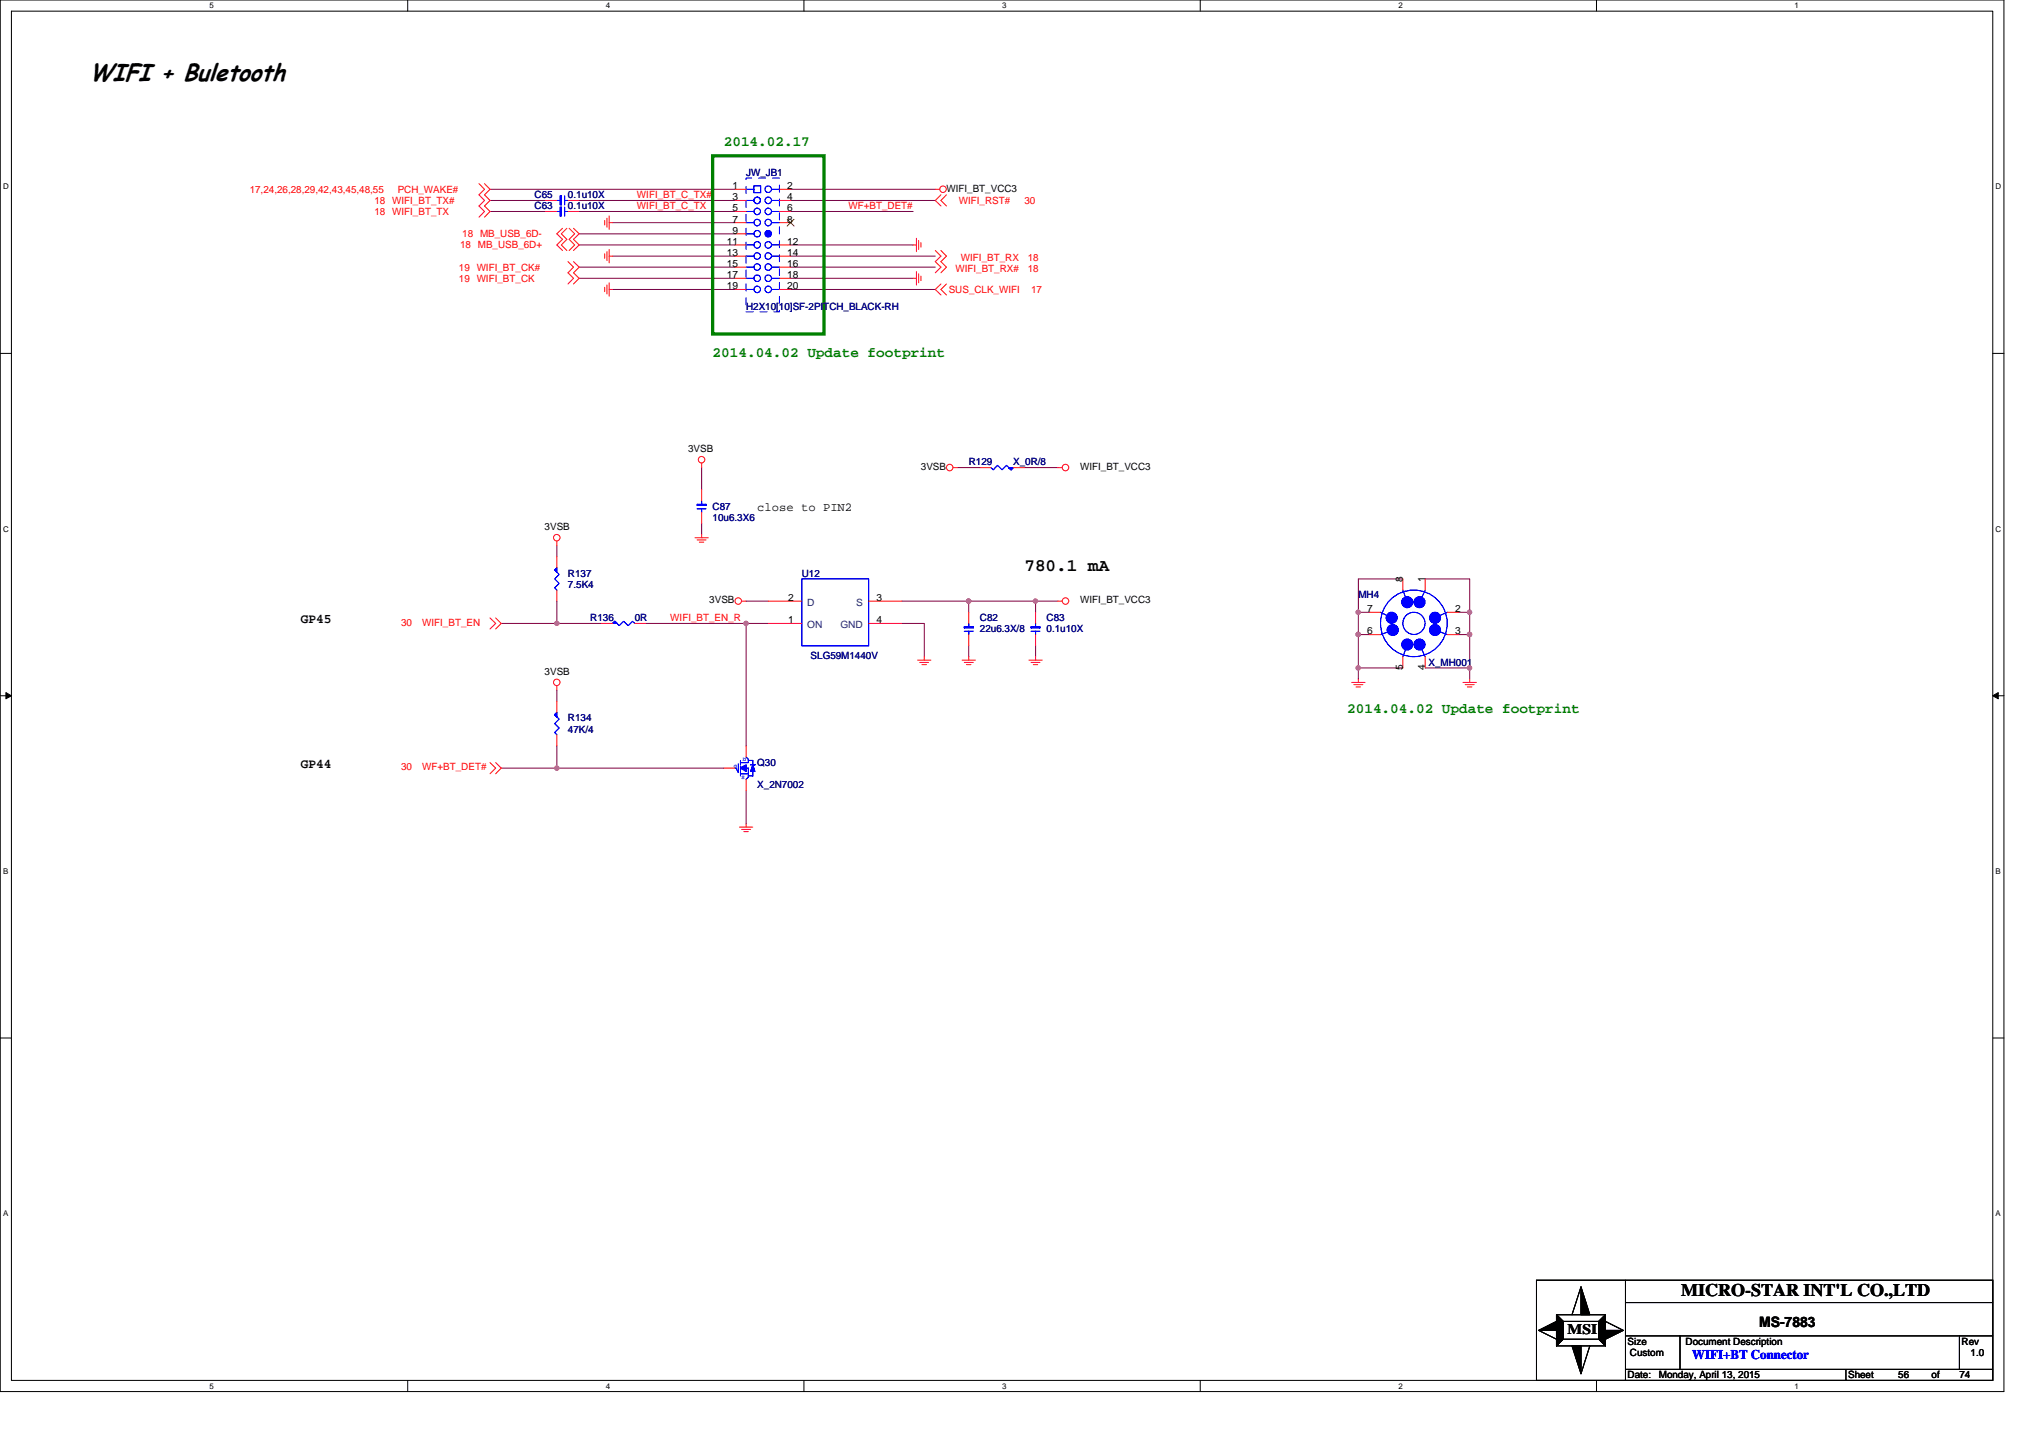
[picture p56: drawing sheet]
<svg xmlns="http://www.w3.org/2000/svg" width="297mm" height="210mm" viewBox="0 0 297 210" stroke-linecap="round" stroke-linejoin="round" font-family="sans-serif">
<defs><g id="words">
<text font-size="3.6" x="13.1" y="11.9">WIFI + Buletooth</text>
<g font-size="2.6">
<text x="149.6" y="83.4">780.1 mA</text>
<text x="245.5" y="189.3">MICRO-STAR INT'L CO.,LTD</text>
</g>
<g font-size="2.1" fill="#008000">
<text x="105.7" y="21.3">2014.02.17</text>
<text x="104.1" y="52.2">2014.04.02 Update footprint</text>
<text x="196.7" y="104.2">2014.04.02 Update footprint</text>
</g>
<g font-size="2.1">
<text x="228.9" y="194.9">MSI</text>
<text x="256.9" y="193.8">MS-7883</text>
</g>
<g font-size="1.9">
<text x="43.9" y="91">GP45</text>
<text x="43.9" y="112.2">GP44</text>
</g>
<text font-size="1.9" fill="#00f" x="247.1" y="198.5">WIFI+BT Connector</text>
<text font-size="1.8" x="110.6" y="74.5">close to PIN2</text>
<g font-size="1.5" fill="#f00">
<text x="36.5" y="28.1">17,24,26,28,29,42,43,45,48,55</text>
<text x="54.7" y="29.8">18 WIFI_BT_TX#</text>
<text x="58.1" y="28.1">PCH_WAKE#</text>
<text x="93" y="29">WIFI_BT_C_TX#</text>
<text x="140" y="29.8">WIFI_RST#</text>
<text x="149.6" y="29.8">30</text>
<text x="54.7" y="31.4">18 WIFI_BT_TX</text>
<text x="67.5" y="34.6">18 MB_USB_6D-</text>
<text x="93" y="30.6">WIFI_BT_C_TX</text>
<text x="123.9" y="30.6">WF+BT_DET#</text>
<text x="67" y="41.1">19 WIFI_BT_CK</text>
<text x="67" y="39.5">19 WIFI_BT_CK#</text>
<text x="67.2" y="36.3">18 MB_USB_6D+</text>
<text x="139.5" y="39.7">WIFI_BT_RX#</text>
<text x="140.3" y="38.1">WIFI_BT_RX</text>
<text x="150.1" y="39.7">18</text>
<text x="150.1" y="38.1">18</text>
<text x="138.6" y="42.8">SUS_CLK_WIFI</text>
<text x="150.6" y="42.8">17</text>
<text x="58.6" y="91.4">30</text>
<text x="61.7" y="91.4">WIFI_BT_EN</text>
<text x="97.9" y="90.7">WIFI_BT_EN_R</text>
<text x="58.6" y="112.5">30</text>
<text x="61.7" y="112.5">WF+BT_DET#</text>
</g>
<g font-size="1.5" fill="#000080">
<text x="78.1" y="29">C65</text>
<text x="82.9" y="29">0.1u10X</text>
<text x="109" y="25.7">JW_JB1</text>
<text x="78.1" y="30.6">C63</text>
<text x="82.9" y="30.6">0.1u10X</text>
<text x="109" y="45.2">H2X10[10]SF-2PITCH_BLACK-RH</text>
<text x="141.5" y="68">R129</text>
<text x="148" y="68">X_0R/8</text>
<text x="104.1" y="74.5">C87</text>
<text x="104.1" y="76.1">10u6.3X6</text>
<text x="82.9" y="84.2">R137</text>
<text x="82.9" y="85.9">7.5K4</text>
<text x="117.1" y="84.2">U12</text>
<text x="198.4" y="87.3">MH4</text>
<text x="86.2" y="90.7">R136</text>
<text x="92.7" y="90.7">0R</text>
<text x="143.1" y="90.7">C82</text>
<text x="143.1" y="92.4">22u6.3X/8</text>
<text x="152.8" y="90.7">C83</text>
<text x="152.8" y="92.4">0.1u10X</text>
<text x="118.4" y="96.2">SLG59M1440V</text>
<text x="208.6" y="97.2">X_MH001</text>
<text x="82.9" y="105.3">R134</text>
<text x="82.9" y="107">47K/4</text>
<text x="110.6" y="111.9">Q30</text>
<text x="110.6" y="115.1">X_2N7002</text>
</g>
<g font-size="1.5">
<text x="107" y="27.6">1</text>
<text x="107" y="29.3">3</text>
<text x="115" y="27.6">2</text>
<text x="115" y="29.3">4</text>
<text x="138.2" y="28">WIFI_BT_VCC3</text>
<text x="106.2" y="35.8">11</text>
<text x="107" y="32.5">7</text>
<text x="107" y="30.9">5</text>
<text x="107" y="34.1">9</text>
<text x="115" y="30.9">6</text>
<text x="115" y="32.5">8</text>
<text x="115" y="35.8">12</text>
<text x="106.2" y="37.4">13</text>
<text x="106.2" y="39">15</text>
<text x="106.2" y="40.6">17</text>
<text x="115" y="37.4">14</text>
<text x="115" y="39">16</text>
<text x="115" y="40.6">18</text>
<text x="106.2" y="42.2">19</text>
<text x="115" y="42.2">20</text>
<text x="100.5" y="66">3VSB</text>
<text x="134.5" y="68.6">3VSB</text>
<text x="157.7" y="68.6">WIFI_BT_VCC3</text>
<text x="79.5" y="77.4">3VSB</text>
<text x="103.6" y="88.1">3VSB</text>
<text x="115.1" y="87.8">2</text>
<text x="128" y="87.8">3</text>
<text x="157.7" y="88.1">WIFI_BT_VCC3</text>
<text x="199.6" y="89.4">7</text>
<text x="204.8" y="85" transform="rotate(-90 204.8 85)">8</text>
<text x="208.1" y="85" transform="rotate(-90 208.1 85)">1</text>
<text x="212.5" y="89.4">2</text>
<text x="115.1" y="91">1</text>
<text x="128" y="91">4</text>
<text x="199.6" y="92.6">6</text>
<text x="212.5" y="92.6">3</text>
<text x="79.5" y="98.5">3VSB</text>
<text x="204.8" y="97.9" transform="rotate(-90 204.8 97.9)">5</text>
<text x="208.1" y="97.9" transform="rotate(-90 208.1 97.9)">4</text>
<text x="237.7" y="196.4">Size</text>
<text x="246.2" y="196.4">Document Description</text>
<text x="286.5" y="196.4">Rev</text>
<text x="237.7" y="201.3">Date:</text>
<text x="238" y="198">Custom</text>
<text x="242.2" y="201.3">Monday, April 13, 2015</text>
<text x="269.9" y="201.3">Sheet</text>
<text x="277.2" y="201.3">56</text>
<text x="282.1" y="201.3">of</text>
<text x="286.1" y="201.3">74</text>
<text x="287.8" y="198">1.0</text>
</g>
<g font-size="1.5" fill="#004080">
<text x="117.9" y="88.4">D</text>
<text x="125" y="88.4">S</text>
<text x="117.9" y="91.7">ON</text>
<text x="122.7" y="91.7">GND</text>
</g>
<g font-size="1.2">
<text x="30.6" y="1.2">5</text>
<text x="88.5" y="1.2">4</text>
<text x="146.3" y="1.2">3</text>
<text x="204.2" y="1.2">2</text>
<text x="262.1" y="1.2">1</text>
<text x=".5" y="27.6">D</text>
<text x="291.4" y="27.6">D</text>
<text x=".5" y="77.6">C</text>
<text x="291.4" y="77.6">C</text>
<text x=".5" y="127.6">B</text>
<text x="291.4" y="127.6">B</text>
<text x=".5" y="177.6">A</text>
<text x="291.4" y="177.6">A</text>
<text x="30.6" y="202.8">5</text>
<text x="88.5" y="202.8">4</text>
<text x="146.3" y="202.8">3</text>
<text x="204.2" y="202.8">2</text>
<text x="262.1" y="202.8">1</text>
</g>
<g font-size=".8" fill="#00f">
<text x="107.2" y="112.2">G</text>
<text x="108.3" y="113.8">S</text>
<text x="108.5" y="111.2">D</text>
</g>
</g></defs>
<path d="M0 0h292.6v203.2h-292.6zM1.7 1.6h289.3v200h-289.3z" fill="none" stroke="#000" stroke-width=".15"/>
<g fill="#fff">
<path d="M30.6 .2h.6v1.3h-.6z"/>
<path d="M30.6 201.8h.6v1.3h-.6z"/>
</g>
<path d="M59.5 0v1.6M59.5 201.6v1.6" fill="none" stroke="#000" stroke-width=".15"/>
<g fill="#fff">
<path d="M88.5 .2h.6v1.3h-.6z"/>
<path d="M88.5 201.8h.6v1.3h-.6z"/>
</g>
<path d="M117.4 0v1.6M117.4 201.6v1.6" fill="none" stroke="#000" stroke-width=".15"/>
<g fill="#fff">
<path d="M146.3 .2h.7v1.3h-.7z"/>
<path d="M146.3 201.8h.7v1.3h-.7z"/>
</g>
<path d="M175.3 0v1.6M175.3 201.6v1.6" fill="none" stroke="#000" stroke-width=".15"/>
<g fill="#fff">
<path d="M204.2 .2h.6v1.3h-.6z"/>
<path d="M204.2 201.8h.6v1.3h-.6z"/>
</g>
<path d="M233.1 0v1.6M233.1 201.6v1.6" fill="none" stroke="#000" stroke-width=".15"/>
<g fill="#fff">
<path d="M262.1 .2h.6v1.3h-.6z"/>
<path d="M262.1 201.8h.6v1.3h-.6z"/>
<path d="M.5 26.6h.8v1.3h-.8z"/>
<path d="M291.4 26.6h.9v1.3h-.9z"/>
<path d="M.5 76.6h.8v1.3h-.8z"/>
<path d="M291.4 76.6h.9v1.3h-.9z"/>
</g>
<path d="M0 51.6h1.7M291 51.6h1.6" fill="none" stroke="#000" stroke-width=".15"/>
<g fill="#fff">
<path d="M.5 126.6h.7v1.3h-.7z"/>
<path d="M291.4 126.6h.8v1.3h-.8z"/>
</g>
<path d="M0 101.6h1.7M291 101.6h1.6" fill="none" stroke="#000" stroke-width=".15"/>
<path d="M.9 101.1l.8 .5-.8 .4zM291 101.6l.8-.5v.9z" fill="#000" stroke="#000" stroke-width=".15"/>
<g fill="#fff">
<path d="M.5 176.6h.7v1.2h-.7z"/>
<path d="M291.4 176.6h.8v1.2h-.8z"/>
</g>
<g fill="none" stroke="#000" stroke-width=".15">
<path d="M0 151.6h1.7M291 151.6h1.6M224.4 186.9h66.6v14.7h-66.6zM224.7 194.3l2.6 1.3M227.3 192h7.2v4.5h-7.2zM227.3 192l1 1M228.3 193h5.2v2.6h-5.2zM228.3 195.6l-1 .9M230.9 187.9l-1.3 4.1M232.2 196.5l-1.3 4.1M233.5 195.6l1 .9M234.5 193l2.6 1.3"/>
<path d="M234.5 192l-1 1M237.4 190.2h53.6M237.4 186.9v14.7M237.4 200h53.6M237.4 195.1h53.6M245.3 195.1v4.9M269.6 200v1.6M286.1 195.1v4.9"/>
</g>
<g fill="none" stroke="#800040" stroke-width=".15">
<path d="M71.6 30.9h8.1M71.6 27.6h35.7M71.6 29.3h8.1M84.6 35.8h22.7M84.6 34.1h22.7M84.6 30.9h22.7M84.6 39h22.7M84.6 29.3h22.7M89.4 37.4h17.9M89.4 32.5h17.9M115.5 29.3h21.1M115.5 37.4h21.1"/>
<path d="M115.5 39h21.1M115.5 35.8h17.8M115.5 30.9h17.8M115.5 27.6h21.1M84.6 40.6h22.7M89.4 42.3h17.9M115.5 42.3h21.1M115.5 40.6h17.8M81.3 79.7v1.6M102.5 68.3v3.2M102.5 76.4v1.6M139.8 68.3h3.3"/>
<path d="M149.6 68.3h4.9M73.2 91h8.1M81.3 91h6.5M81.3 87.8v3.2M94.3 91h14.7M109 87.8h3.2M109 91h3.2M109 91v17.9M131.7 91h3.3v4.9M131.7 87.8h9.8M141.5 94.3v1.6M141.5 87.8v1.6"/>
<path d="M141.5 87.8h9.7M151.2 87.8h3.3M151.2 94.3v1.6M151.2 87.8v1.6M198.4 97.5h6.5M198.4 92.7h1.6M198.4 89.4h1.6M198.4 92.7v4.8M198.4 89.4v3.3M198.4 97.5v1.7M204.9 84.5h-6.5v4.9M208.1 97.5h6.5"/>
<path d="M208.1 84.5h6.5v4.9M213 89.4h1.6M213 92.7h1.6M214.6 92.7v4.8M214.6 89.4v3.3M214.6 97.5v1.7M73.2 112.2h8.1M81.3 112.2h24.4M81.3 100.8v1.6M81.3 108.9v3.3M109 115.4v4.9"/>
</g>
<g fill="#f0f" stroke="#f0f" stroke-width=".15">
<circle cx="214.6" cy="92.6" r=".32"/>
<circle cx="214.6" cy="89.4" r=".32"/>
<circle cx="198.3" cy="92.6" r=".32"/>
<circle cx="198.3" cy="89.4" r=".32"/>
<circle cx="198.3" cy="97.5" r=".32"/>
<circle cx="214.6" cy="97.5" r=".32"/>
<circle cx="108.9" cy="91" r=".31"/>
<circle cx="81.3" cy="112.2" r=".32"/>
<circle cx="141.5" cy="87.8" r=".32"/>
<circle cx="151.2" cy="87.8" r=".32"/>
<circle cx="81.3" cy="91" r=".31"/>
</g>
<g fill="none" stroke="#f00" stroke-width=".15">
<path d="M70 26.8l.8 .8-.8 .8 .8 .9-.8 .8 .8 .8-.8 .8M70.8 26.8l.8 .8-.8 .8 .8 .9-.8 .8 .8 .8-.8 .8M79.7 30.9h1.6M79.7 29.3h1.6M82.1 33.3l-.8 .8 .8 .8-.8 .9 .8 .8M82.8 33.3l-.8 .8 .8 .8-.8 .9 .8 .8M82.9 38.2l.9 .8-.9 .8 .9 .8-.9 .9M82.9 30.9h1.7M82.9 29.3h1.7M83.1 33.3l.8 .8-.8 .8 .8 .9-.8 .8M83.8 33.3l.8 .8-.8 .8 .8 .9-.8 .8M83.8 38.2l.8 .8-.8 .8 .8 .8-.8 .9"/>
<path d="M88.3 37.1v.6M88.3 32.2v.7M88.6 36.7v1.3M88.6 31.9v1.3M89 37.4h.4M89 32.5h.4M89 36.4v2M89 31.5v2M107.3 30.9h1.7M107.3 29.3h1.7M107.3 27.6h1.7M107.3 32.5h1.7"/>
<path d="M107.3 34.1h1.7M107.3 35.8h1.7M107.3 37.4h1.7M107.3 39h1.7M113.8 30.9h1.7M113.8 29.3h1.7M113.8 27.6h1.7M113.8 32.5h1.7M113.8 35.8h1.7M113.8 37.4h1.7M113.8 39h1.7M133.3 35.8h.5"/>
<path d="M133.8 39.7v1.9M133.8 34.8v1.9M134.2 40v1.3M134.2 35.1v1.3M134.5 35.4v.7M136.6 27.6h.6M136.6 36.6l.8 .8-.8 .8 .8 .8-.8 .8M137.4 28.4l-.8 .9 .8 .8M137.4 36.6l.8 .8-.8 .8 .8 .8-.8 .8M138.2 28.4l-.8 .9 .8 .8M88.3 42v.6M88.6 41.6v1.3"/>
<path d="M89 42.3h.4M89 41.3v1.9M107.3 40.6h1.7M107.3 42.3h1.7M113.8 40.6h1.7M113.8 42.3h1.7M133.3 40.6h.5M134.5 40.3v.7M137.4 41.5l-.8 .8 .8 .8M138.2 41.5l-.8 .8 .8 .8M81.3 79v.7M101.5 78.5h1.9"/>
<path d="M101.8 78.8h1.3M102.1 79.2h.7M102.5 67.6v.7M102.5 78v.5M102.5 71.5v1.7M102.5 74.8v1.6M139.2 68.3h.6M143.1 68.3h1.6M148 68.3h1.6M154.5 68.3h.6M71.6 90.2l.8 .8-.8 .8M72.4 90.2l.8 .8-.8 .8"/>
<path d="M81.3 81.3v1.6M81.3 86.2v1.6M87.8 91h1.6M92.7 91h1.6M108.3 87.8h.7M112.2 91h4.9M112.2 87.8h4.9M126.8 91h4.9M126.8 87.8h4.9M134 96.4h2M134.3 96.7h1.3M134.6 97h.7"/>
<path d="M135 95.9v.5M140.5 96.4h1.9M140.8 96.7h1.3M141.1 97h.7M141.5 95.9v.5M141.5 89.4v1.6M141.5 92.7v1.6M150.3 96.4h1.9M150.6 96.7h1.3M150.9 97h.7M151.2 95.9v.5M151.2 89.4v1.6"/>
<path d="M151.2 92.7v1.6M154.5 87.8h.6M197.4 99.7h1.9M197.7 100h1.3M198.4 99.2v.5M200 89.4h1.6M200 92.7h1.6M204.9 84.5v1.7M204.9 95.9v1.6M208.1 84.5v1.7M208.1 95.9v1.6M211.4 89.4h1.6"/>
<path d="M211.4 92.7h1.6M213.7 99.7h1.9M214 100h1.3M214.6 99.2v.5M71.6 111.4l.8 .8-.8 .8M72.4 111.4l.8 .8-.8 .8M81.3 100.1v.7M81.3 102.4v1.6M81.3 107.3v1.6M105.7 112.2h1.6M109 108.9v1.7M109 113.8v1.6"/>
<path d="M198 100.3h.7M214.3 100.3h.6M108 120.8h1.9M108.3 121.1h1.3M108.6 121.4h.7M109 120.3v.5"/>
<circle cx="137.7" cy="27.6" r=".48"/>
<circle cx="81.3" cy="78.5" r=".48"/>
<circle cx="102.5" cy="67.1" r=".48"/>
<circle cx="138.7" cy="68.3" r=".48"/>
<circle cx="155.6" cy="68.3" r=".48"/>
<circle cx="81.3" cy="99.6" r=".48"/>
<circle cx="107.8" cy="87.8" r=".48"/>
<circle cx="155.6" cy="87.8" r=".48"/>
</g>
<g fill="#000" stroke="#000" stroke-width=".15">
<path d="M224.7 194.3l2.6-1.3v1.3zM230.9 187.9l1.3 4.1h-1.3zM234.5 194.3h2.6l-2.6 1.3zM229.6 196.5h1.3v4.1z"/>
<path d="M227.3 192l1 1v2.6l-1 .9z" fill-rule="evenodd"/>
<path d="M227.3 192l1 1v2.6l-1 .9z" fill-rule="evenodd"/>
<path d="M227.3 192l1 1v2.6l-1 .9z" fill-rule="evenodd"/>
<path d="M234.5 192v4.5l-1-.9v-2.6z" fill-rule="evenodd"/>
<path d="M234.5 192v4.5l-1-.9v-2.6z" fill-rule="evenodd"/>
<path d="M234.5 192v4.5l-1-.9v-2.6z" fill-rule="evenodd"/>
</g>
<path d="M104.1 22.8h16.2v26h-16.2z" fill="none" stroke="#008000" stroke-width=".49"/>
<g fill="none" stroke="#00f" stroke-width=".15">
<path d="M81.3 30.9h.5M81.3 29.3h.5M81.8 30.2h.2v1.3h-.2zM81.8 28.6h.2v1.3h-.2zM82.5 30.2v1.3M82.5 30.9h.4M82.5 28.6v1.3M82.5 29.3h.4M109 35.8h1.1M109 37.4h1.1M109 39h1.1M109 27.6h1.1"/>
<path d="M109 29.3h1.1M109 30.9h1.1M109 32.5h1.1M109 34.1h1.1M110.1 27.2h1v.9h-1zM112.7 27.6h1.1M112.7 29.3h1.1M112.7 30.9h1.1M112.7 32.5h1.1M112.7 35.8h1.1M112.7 37.4h1.1M112.7 39h1.1"/>
<path d="M109 40.6h1.1M109 42.3h1.1M112.7 40.6h1.1M112.7 42.3h1.1M101.8 74.3h1.3M101.8 73.6h1.3v.2h-1.3zM102.5 73.2v.4M102.5 74.3v.5M144.7 68.3l.4 .3 .6-.7 .6 .7 .7-.7 .7 .7 .3-.3M81.3 82.9l-.3 .3 .7 .7-.7 .6 .7 .7-.7 .6 .3 .4M89.4 91l.4-.3 .6 .7 .7-.7 .6 .7 .7-.7 .3 .3M117.1 84.5h9.7v9.8h-9.7z"/>
<path d="M140.8 92.2h1.3M140.8 91.5h1.3v.2h-1.3zM141.5 91v.5M141.5 92.2v.5M150.6 92.2h1.3M150.6 91.5h1.3v.2h-1.3zM151.2 91v.5M151.2 92.2v.5M201.6 89.4l1.6 .8M203.4 92l-1.8 .7M204.9 86.2l.6 1.7M205.5 94.1l-.6 1.8"/>
<path d="M207.3 94.1l.8 1.8M208.1 86.2l-.8 1.7M209.6 92l1.8 .7M211.4 89.4l-2 .8M81.3 104l-.3 .4 .7 .6-.7 .7 .7 .6-.7 .7 .3 .3M107.8 111.5v1.3l-.3-.6h-.2M108.1 113h1.2M108.1 111v.7M108.1 112.6v.7M108.1 111.8v.7M109 110.6l.3 .3v.5h-1.2M109 112.2h.3v1.3l-.3 .3"/>
<path d="M109.3 111h.6v2.3h-.6M109.6 111.7h.7z"/>
<circle cx="110.6" cy="29.3" r=".48"/>
<circle cx="110.6" cy="37.4" r=".48"/>
<circle cx="110.6" cy="30.9" r=".48"/>
<circle cx="110.6" cy="35.8" r=".48"/>
<circle cx="110.6" cy="34.1" r=".48"/>
<circle cx="110.6" cy="39" r=".48"/>
<circle cx="110.6" cy="32.5" r=".48"/>
<circle cx="112.2" cy="35.8" r=".48"/>
<circle cx="112.2" cy="27.6" r=".48"/>
<circle cx="112.2" cy="30.9" r=".48"/>
<circle cx="112.2" cy="32.5" r=".48"/>
<circle cx="112.2" cy="39" r=".48"/>
<circle cx="112.2" cy="29.3" r=".48"/>
<circle cx="112.2" cy="37.4" r=".48"/>
<circle cx="110.6" cy="42.3" r=".48"/>
<circle cx="110.6" cy="40.6" r=".48"/>
<circle cx="112.2" cy="40.6" r=".48"/>
<circle cx="112.2" cy="42.3" r=".48"/>
<circle cx="206.5" cy="91" r="4.9"/>
<circle cx="206.5" cy="91" r="1.62"/>
</g>
<g fill="#00f" stroke="#00f" stroke-width=".15">
<path d="M89.4 91l.4-.3 .3 .3-.3-.3 .3 .3z" fill-rule="evenodd"/>
<path d="M89.4 91l.4-.3 .3 .3-.3-.3 .3 .3z" fill-rule="evenodd"/>
<path d="M108.1 112.2l.9-.5v.9z" fill-rule="evenodd"/>
<path d="M109.9 111.7l.4 .9h-.7l.3-.9h.4z" fill-rule="evenodd"/>
<path d="M108.1 112.2l.9-.5v.9z" fill-rule="evenodd"/>
<path d="M109.9 111.7l.4 .9h-.7l.3-.9h.4z" fill-rule="evenodd"/>
<path d="M81.3 104v.7l-.3-.3 .3 .3-.3-.3z" fill-rule="evenodd"/>
<path d="M81.3 104v.7l-.3-.3 .3 .3-.3-.3z" fill-rule="evenodd"/>
<path d="M81.3 82.9v.7l-.3-.4 .3 .4-.3-.4z" fill-rule="evenodd"/>
<path d="M81.3 82.9v.7l-.3-.4 .3 .4-.3-.4z" fill-rule="evenodd"/>
<path d="M147.3 68.3h.7l-.3 .3z" fill-rule="evenodd"/>
<path d="M147.3 68.3h.7l-.3 .3z" fill-rule="evenodd"/>
<circle cx="205.5" cy="87.9" r=".8"/>
<circle cx="207.3" cy="87.9" r=".8"/>
<circle cx="203.2" cy="90.2" r=".8"/>
<circle cx="203.4" cy="92" r=".8"/>
<circle cx="205.5" cy="94.1" r=".8"/>
<circle cx="207.3" cy="94.1" r=".8"/>
<circle cx="209.6" cy="90.2" r=".8"/>
<circle cx="209.6" cy="92" r=".8"/>
<circle cx="112.2" cy="34.1" r=".48"/>
</g>
<path d="M109 26h4.8v19.5h-4.8z" fill="none" stroke="#fff" stroke-width=".15" stroke-dasharray="1 1 1 1 1 1 1 1"/>
<path d="M109 26h4.8v19.5h-4.8z" fill="none" stroke="#00f" stroke-width=".15" stroke-dasharray="1 1 1 1 1 1 1 1"/>
<path d="M115 32l1 1M115.9 32l-.9 1" fill="none" stroke="#804000" stroke-width=".15"/>
<use href="#words"/>
</svg>
